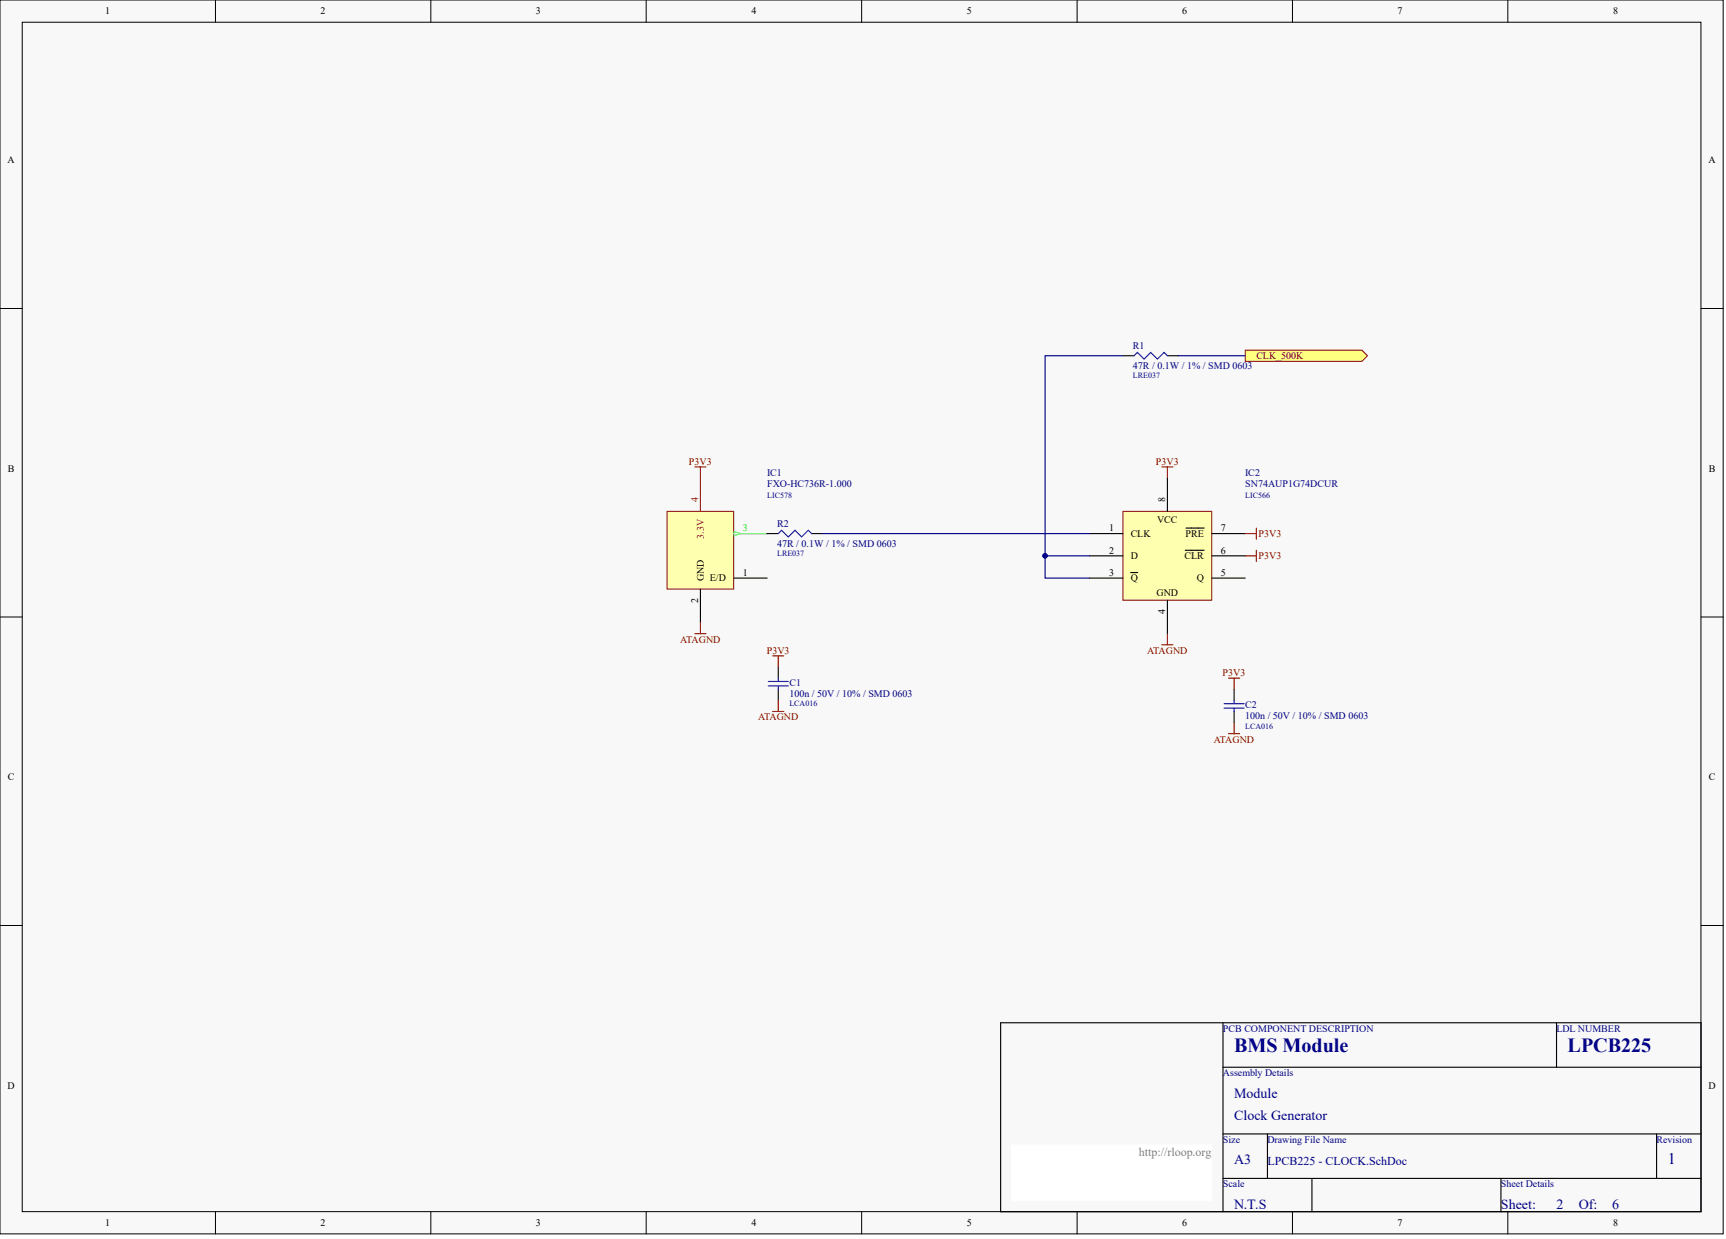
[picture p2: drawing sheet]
<svg xmlns="http://www.w3.org/2000/svg" width="656mm" height="471mm" viewBox="0 0 656 471" stroke-linecap="round" stroke-linejoin="round" font-family="sans-serif">
<defs><g id="words">
<g font-size="7.6" fill="#000080">
<text x="469.2" y="399.8">BMS Module</text>
<text x="596" y="399.8">LPCB225</text>
</g>
<text font-size="6.1" fill="#000080" x="634" y="442.4">1</text>
<g font-size="5.3" fill="#000080">
<text x="469.2" y="417.2">Module</text>
<text x="469.2" y="425.7">Clock Generator</text>
<text x="469.2" y="442.6">A3</text>
<text x="469.2" y="459.5">N.T.S</text>
<text x="570.6" y="459.5">Sheet:</text>
<text x="591.7" y="459.5">2</text>
<text x="600.2" y="459.5">Of:</text>
<text x="612.9" y="459.5">6</text>
</g>
<text font-size="4.6" fill="#808080" x="432.9" y="439.3">http://rloop.org</text>
<text font-size="4.6" fill="#000080" x="481.8" y="442.7">LPCB225 - CLOCK.SchDoc</text>
<g font-size="3.8">
<text x="40" y="5.5">1</text>
<text x="121.9" y="5.5">2</text>
<text x="203.8" y="5.5">3</text>
<text x="285.7" y="5.5">4</text>
<text x="367.6" y="5.5">5</text>
<text x="449.5" y="5.5">6</text>
<text x="531.3" y="5.5">7</text>
<text x="613.3" y="5.5">8</text>
<text x="2.8" y="62">A</text>
<text x="649.5" y="62">A</text>
<text x="3" y="179.3">B</text>
<text x="649.6" y="179.3">B</text>
<text x="443" y="191" transform="rotate(-90 443 191)">8</text>
<text x="421.6" y="202">1</text>
<text x="439.9" y="198.6">VCC</text>
<text x="464.1" y="202">7</text>
<text x="429.9" y="204.1">CLK</text>
<text x="450.7" y="204.1">PRE</text>
<text x="421.6" y="210.4">2</text>
<text x="429.9" y="212.6">D</text>
<text x="450.3" y="212.6">CLR</text>
<text x="464.1" y="210.4">6</text>
<text x="267.5" y="221" transform="rotate(-90 267.5 221)">GND</text>
<text x="269.9" y="221">E/D</text>
<text x="282.3" y="218.9">1</text>
<text x="421.6" y="218.9">3</text>
<text x="429.9" y="221">Q</text>
<text x="455" y="221">Q</text>
<text x="464.1" y="218.9">5</text>
<text x="439.7" y="226.5">GND</text>
<text x="265.4" y="229.2" transform="rotate(-90 265.4 229.2)">2</text>
<text x="443" y="233.5" transform="rotate(-90 443 233.5)">4</text>
<text x="3" y="296.6">C</text>
<text x="649.6" y="296.6">C</text>
<text x="2.8" y="413.8">D</text>
<text x="649.5" y="413.8">D</text>
<text x="40" y="466.1">1</text>
<text x="121.9" y="466.1">2</text>
<text x="203.8" y="466.1">3</text>
<text x="285.7" y="466.1">4</text>
<text x="367.6" y="466.1">5</text>
<text x="449.5" y="466.1">6</text>
<text x="531.3" y="466.1">7</text>
<text x="613.3" y="466.1">8</text>
</g>
<g font-size="3.8" fill="#000080">
<text x="430.7" y="132.7">R1</text>
<text x="430.7" y="140.3">47R / 0.1W / 1% / SMD 0603</text>
<text x="291.6" y="180.9">IC1</text>
<text x="291.6" y="185.1">FXO-HC736R-1.000</text>
<text x="473.4" y="180.9">IC2</text>
<text x="473.4" y="185.1">SN74AUP1G74DCUR</text>
<text x="295.4" y="200.3">R2</text>
<text x="295.4" y="207.9">47R / 0.1W / 1% / SMD 0603</text>
<text x="300.1" y="260.7">C1</text>
<text x="300.1" y="265">100n / 50V / 10% / SMD 0603</text>
<text x="473.4" y="269.2">C2</text>
<text x="473.4" y="273.4">100n / 50V / 10% / SMD 0603</text>
<text x="464.9" y="392.1">PCB COMPONENT DESCRIPTION</text>
<text x="591.7" y="392.1">LDL NUMBER</text>
<text x="464.9" y="409">Assembly Details</text>
<text x="464.9" y="434.4">Size</text>
<text x="481.8" y="434.4">Drawing File Name</text>
<text x="629.8" y="434.4">Revision</text>
<text x="464.9" y="451.3">Scale</text>
<text x="570.6" y="451.3">Sheet Details</text>
</g>
<g font-size="3.8" fill="#800000">
<text x="477.6" y="136.5">CLK_500K</text>
<text x="261.9" y="176.6">P3V3</text>
<text x="439.4" y="176.6">P3V3</text>
<text x="478.5" y="204.1">P3V3</text>
<text x="478.5" y="212.6">P3V3</text>
<text x="258.6" y="244.2">ATAGND</text>
<text x="291.5" y="248.5">P3V3</text>
<text x="436.1" y="248.5">ATAGND</text>
<text x="464.8" y="256.9">P3V3</text>
<text x="288.2" y="273.8">ATAGND</text>
<text x="461.5" y="282.3">ATAGND</text>
</g>
<g font-size="3.8" fill="#f00">
<text x="265.4" y="191" transform="rotate(-90 265.4 191)">4</text>
<text x="267.5" y="204.9" transform="rotate(-90 267.5 204.9)">3.3V</text>
</g>
<text font-size="3.8" fill="#0f0" x="282.3" y="202">3</text>
<g font-size="3" fill="#000080">
<text x="430.7" y="143.8">LRE037</text>
<text x="291.6" y="189.5">LIC578</text>
<text x="473.4" y="189.5">LIC566</text>
<text x="295.4" y="211.5">LRE037</text>
<text x="300.1" y="268.5">LCA016</text>
<text x="473.4" y="277">LCA016</text>
</g>
</g></defs>
<g fill="#f8f8f8" stroke="#000" stroke-width=".38">
<path d="M0 0h655.1v469h-655.1z"/>
<path d="M8.5 8.5h638.1v452.1h-638.1z"/>
</g>
<g fill="none" stroke="#000" stroke-width=".38">
<path d="M81.9 0v8.5M163.8 0v8.5M245.7 0v8.5M327.6 0v8.5M409.5 0v8.5M491.4 0v8.5M573.2 0v8.5M0 117.3h8.5M646.7 117.3h8.4M0 234.5h8.5M646.7 234.5h8.4M0 351.8h8.5"/>
<path d="M646.7 351.8h8.4M81.9 460.6v8.5M163.8 460.6v8.5M245.7 460.6v8.5M327.6 460.6v8.5M409.5 460.6v8.5M491.4 460.6v8.5M573.2 460.6v8.5"/>
</g>
<path d="M380.4 388.8h266.3v71.8h-266.3zM464.9 388.8v71.8M591.7 388.8v16.9M464.9 405.7h181.8M464.9 431h181.8M481.8 431v16.9M629.8 431v16.9M464.9 447.9h181.8M498.7 447.9v12.7M570.6 447.9v12.7" fill="none" stroke="#000" stroke-width=".42"/>
<path d="M384.6 435.2h76.1v21.1h-76.1z" fill="#fff" stroke="#fff" stroke-width=".38"/>
<path d="M253.6 194.4h25.3v29.5h-25.3z" fill="#ffffb0" stroke="#800000" stroke-width=".38"/>
<path d="M279 202.8h12.6" fill="none" stroke="#0f0" stroke-width=".42"/>
<path d="M279 202l2.5 .8-2.5 .9z" fill="#f8f8f8" stroke="#0f0" stroke-width=".38"/>
<path d="M266.3 181.7v12.7" fill="none" stroke="#f00" stroke-width=".42"/>
<path d="M279 219.7h12.6M291.6 202.8h4.3M308.5 202.8h4.3M266.3 224v12.6M295.9 253.5v4.3M295.9 262v4.2" fill="none" stroke="#000" stroke-width=".42"/>
<path d="M264.2 177.5h4.2M266.3 177.5v4.2M266.3 236.6v4.3M264.2 240.9h4.2M293.8 249.3h4.2M295.9 249.3v4.2M293.8 270.4h4.2M295.9 266.2v4.2" fill="none" stroke="#800000" stroke-width=".42"/>
<path d="M295.9 202.8l1.2-1.2 2.6 2.5 2.5-2.5 2.5 2.5 2.6-2.5 1.2 1.2M292.1 259h7.6M295.9 257.8v1.2M292.1 260.7h7.6M295.9 260.7v1.3" fill="none" stroke="#00f" stroke-width=".42"/>
<path d="M426.9 194.4h33.8v33.7h-33.8z" fill="#ffffb0" stroke="#800000" stroke-width=".38"/>
<g fill="none" stroke="#000" stroke-width=".42">
<path d="M443.8 181.7v12.7M414.2 202.8h12.7M414.2 211.3h12.7M414.2 219.7h12.7M429.9 217.6h2.7M450.6 209.2h7.2M450.9 200.7h6.9M460.7 202.8h12.7M460.7 211.3h12.7M460.7 219.7h12.7M443.8 228.2v12.7M469.2 262v4.2"/>
<path d="M469.2 270.4v4.3"/>
</g>
<path d="M441.7 177.5h4.2M443.8 177.5v4.2M441.7 245.1h4.2M443.8 240.9v4.2M467 257.8h4.3M469.2 257.8v4.2M467 278.9h4.3M469.2 274.7v4.2" fill="none" stroke="#800000" stroke-width=".42"/>
<path d="M465.4 269.2h7.6M465.4 267.5h7.6M469.2 266.2v1.3M469.2 269.2v1.2" fill="none" stroke="#00f" stroke-width=".42"/>
<path d="M312.8 202.8h101.4" fill="none" stroke="#000080" stroke-width=".42"/>
<path d="M473.4 133.1h44.4l2.1 2.1-2.1 2.1h-44.4z" fill-rule="evenodd" fill="#ffff80" stroke="#800000" stroke-width=".38"/>
<path d="M426.9 135.2h4.2M443.8 135.2h4.2" fill="none" stroke="#000" stroke-width=".42"/>
<path d="M431.1 135.2l1.3-1.2 2.5 2.5 2.6-2.5 2.5 2.5 2.5-2.5 1.3 1.2" fill="none" stroke="#00f" stroke-width=".42"/>
<path d="M426.9 135.2h-29.6v76.1M448 135.2h25.4M414.2 211.3h-16.9v8.4h16.9" fill="none" stroke="#000080" stroke-width=".42"/>
<circle cx="397.3" cy="211.3" r=".82" fill="#000080" stroke="#000080" stroke-width=".38"/>
<path d="M473.4 211.3h4.2M473.4 202.8h4.2M477.6 200.7v4.2M477.6 209.2v4.2" fill="none" stroke="#800000" stroke-width=".42"/>
<use href="#words"/>
</svg>
